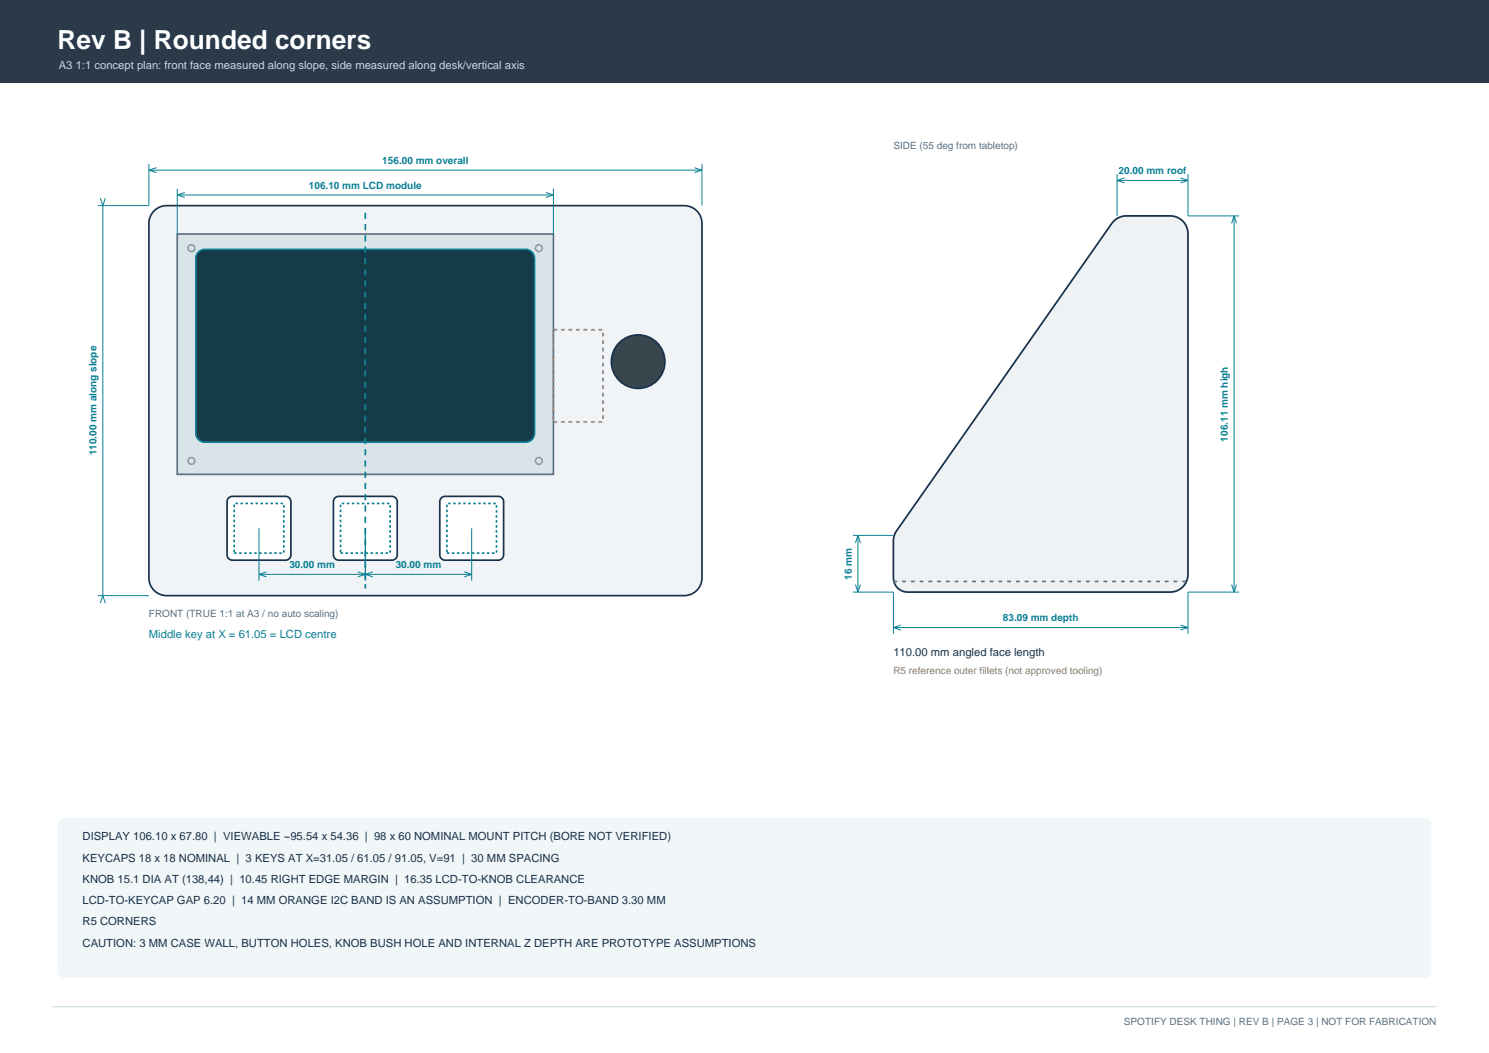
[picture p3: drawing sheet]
<svg xmlns="http://www.w3.org/2000/svg" width="420mm" height="297mm" viewBox="0 0 420 297" stroke-linecap="round" stroke-linejoin="round" font-family="sans-serif">
<defs><g id="words">
<text font-size="7.4" fill="#fff" x="16.2" y="13.8">Rev B | Rounded corners</text>
<text font-size="3.2" fill="#c5dee4" x="16.6" y="19.4">A3 1:1 concept plan: front face measured along slope, side measured along desk/vertical axis</text>
<text font-size="3.2" fill="#087e93" x="42" y="180">Middle key at X = 61.05 = LCD centre</text>
<g font-size="3.2" fill="#19314a">
<text x="252" y="185">110.00 mm angled face length</text>
<text x="23.3" y="237">DISPLAY 106.10 x 67.80 | VIEWABLE ~95.54 x 54.36 | 98 x 60 NOMINAL MOUNT PITCH (BORE NOT VERIFIED)</text>
<text x="23.3" y="243">KEYCAPS 18 x 18 NOMINAL | 3 KEYS AT X=31.05 / 61.05 / 91.05, V=91 | 30 MM SPACING</text>
<text x="23.3" y="249">KNOB 15.1 DIA AT (138,44) | 10.45 RIGHT EDGE MARGIN | 16.35 LCD-TO-KNOB CLEARANCE</text>
<text x="23.3" y="255">LCD-TO-KEYCAP GAP 6.20 | 14 MM ORANGE I2C BAND IS AN ASSUMPTION | ENCODER-TO-BAND 3.30 MM</text>
<text x="23.3" y="261">R5 CORNERS</text>
<text x="23.3" y="267">CAUTION: 3 MM CASE WALL, BUTTON HOLES, KNOB BUSH HOLE AND INTERNAL Z DEPTH ARE PROTOTYPE ASSUMPTIONS</text>
</g>
<g font-size="2.8" fill="#5a7085">
<text x="252" y="41.9">SIDE (55 deg from tabletop)</text>
<text x="42" y="174">FRONT (TRUE 1:1 at A3 / no auto scaling)</text>
<text x="317" y="289.2">SPOTIFY DESK THING | REV B | PAGE 3 | NOT FOR FABRICATION</text>
</g>
<g font-size="2.8" fill="#087e93">
<text x="107.8" y="46.2">156.00 mm overall</text>
<text x="87.1" y="53.2">106.10 mm LCD module</text>
<text x="315.5" y="49.1">20.00 mm roof</text>
<text x="346.3" y="124.5" transform="rotate(-90 346.3 124.5)">106.11 mm high</text>
<text x="27.2" y="128.5" transform="rotate(-90 27.2 128.5)">110.00 mm along slope</text>
<text x="81.6" y="160.2">30.00 mm</text>
<text x="111.6" y="160.2">30.00 mm</text>
<text x="240.2" y="163.5" transform="rotate(-90 240.2 163.5)">16 mm</text>
<text x="282.9" y="175.2">83.09 mm depth</text>
</g>
<text font-size="2.8" fill="#bc7932" x="252" y="190">R5 reference outer fillets (not approved tooling)</text>
</g></defs>
<path d="M0 0h420v23.3h-420z" fill-rule="evenodd" fill="#2b3948"/>
<path d="M14.8 283.9h390.4" fill="none" stroke="#d3e0e5" stroke-width=".35"/>
<path d="M43.2 59.8a5 5 0 0 1 3.8-1.8h146a5 5 0 0 1 5 5v100a5 5 0 0 1-5 5h-146a5 5 0 0 1-5-5v-100a5 5 0 0 1 1.2-3.2z" fill-rule="evenodd" fill="#f0f4f7" stroke="#19314a" stroke-width=".48"/>
<path d="M50 66h106.1v67.8h-106.1z" fill-rule="evenodd" fill="#d9e4e9" stroke="#5a7085" stroke-width=".48"/>
<path d="M56.2 70.9l1.5-.5h90.6a2.5 2.5 0 0 1 2.5 2.5v49.3a2.5 2.5 0 0 1-2.5 2.5h-90.6a2.5 2.5 0 0 1-2.5-2.5v-49.3a2.49 2.49 0 0 1 1-2z" fill-rule="evenodd" fill="#163b48" stroke="#087e93" stroke-width=".48"/>
<path d="M64.7 140.3l.8-.3h15a1.5 1.5 0 0 1 1.6 1.5v15a1.5 1.5 0 0 1-1.6 1.5h-15a1.5 1.5 0 0 1-1.4-1.5v-15v-.5z" fill-rule="evenodd" fill="#fff" stroke="#19314a" stroke-width=".48"/>
<path d="M66 142h14v14h-14z" fill="none" stroke="#087e93" stroke-width=".48" stroke-dasharray=".7 .7" stroke-linecap="butt"/>
<path d="M94.3 140.6l.8-.5 .5-.1h15a1.5 1.5 0 0 1 1.4 1.5v15a1.5 1.5 0 0 1-1.4 1.5h-15a1.5 1.5 0 0 1-1.6-1.5v-15z" fill-rule="evenodd" fill="#fff" stroke="#19314a" stroke-width=".48"/>
<path d="M96 142h14v14h-14z" fill="none" stroke="#087e93" stroke-width=".48" stroke-dasharray=".7 .7" stroke-linecap="butt"/>
<path d="M124.3 140.6l.8-.5 .5-.1h14.9a1.5 1.5 0 0 1 1.5 1.5v15a1.5 1.5 0 0 1-1.5 1.5h-14.9a1.5 1.5 0 0 1-1.6-1.5v-15z" fill-rule="evenodd" fill="#fff" stroke="#19314a" stroke-width=".48"/>
<path d="M126.1 142h14v14h-14z" fill="none" stroke="#087e93" stroke-width=".48" stroke-dasharray=".7 .7" stroke-linecap="butt"/>
<circle cx="180" cy="102" r="7.6" fill="#38474d" stroke="#19314a" stroke-width=".48"/>
<path d="M156.1 93h14v26h-14z" fill="none" stroke="#bc7932" stroke-width=".48" stroke-dasharray="1.1 1.1" stroke-linecap="butt"/>
<g fill="none" stroke="#a184b5" stroke-width=".48">
<circle cx="54" cy="70" r=".95"/>
<circle cx="152" cy="70" r=".95"/>
<circle cx="54" cy="130" r=".95"/>
<circle cx="152" cy="130" r=".95"/>
</g>
<path d="M103 60v106" fill="none" stroke="#087e93" stroke-width=".48" stroke-dasharray="1.8 1.4" stroke-linecap="butt"/>
<g fill="none" stroke="#087e93" stroke-width=".28">
<path d="M28.3 55.9l.7 2.1M29 58v110M29.7 55.9l-.7 2.1M42 46.2v11.8h-14.4M42 48h156M42 48l2.1 .7M44.1 47.3l-2.1 .7M50 53.2v12.8M50 55h106.1M50 55l2.1 .7M52.1 54.3l-2.1 .7M154 54.3l2.1 .7"/>
<path d="M156.1 53.2v12.8M156.1 55l-2.1 .7M195.9 47.3l2.1 .7M198 46.2v11.8M198 48l-2.1 .7M73.1 149v14.8M103 149v14.8M133 149v14.8M27.6 168h14.4M29 168l-.7 2.1M29 168l.7 2.1M73.1 162h59.9"/>
<path d="M73.1 162l2.1 .7M75.2 161.3l-2.1 .7M100.9 161.3l4.3 1.4M105.2 161.3l-4.3 1.4M130.9 161.3l2.1 .7M133 162l-2.1 .7"/>
</g>
<path d="M314.2 62.3a5 5 0 0 1 3.5-1.4h12.4a5 5 0 0 1 5 5v96.1a5 5 0 0 1-5 5h-74.1a4 4 0 0 1-4-4v-10.7l.2-1.2 .5-1.1z" fill-rule="evenodd" fill="#eef2f5" stroke="#19314a" stroke-width=".49"/>
<path d="M252 164h83.1" fill="none" stroke="#5a7085" stroke-width=".49" stroke-dasharray="1.1 1.4" stroke-linecap="butt"/>
<g fill="none" stroke="#087e93" stroke-width=".28">
<path d="M315.1 49.1v11.8M315.1 50.9h20M315.1 50.9l2.1 .7M317.2 50.2l-2.1 .7M333 50.2l2.1 .7M335.1 49.1v11.8h14.4M335.1 50.9l-2.1 .7M348.1 60.9v106.1M348.1 60.9l-.7 2.1M348.1 60.9l.7 2.1M240.6 151h11.4M242 151v16"/>
<path d="M242 151l-.7 2.1M242 151l.7 2.1M240.6 167h11.4v11.8M241.3 164.9l.7 2.1M242.7 164.9l-.7 2.1M252 177h83.1M252 177l2.1 .7M254.1 176.3l-2.1 .7M333 176.3l2.1 .7M335.1 177l-2.1 .7M347.4 164.9l.7 2.1M348.8 164.9l-.7 2.1"/>
<path d="M349.5 167h-14.4v11.8"/>
</g>
<path d="M16.8 231.3l1-.5 .5-.1h383.4a2.12 2.12 0 0 1 2.1 2.1v40.9a2.12 2.12 0 0 1-2.1 2.1h-383.4a2.12 2.12 0 0 1-2.1-2.1v-40.9l.1-.6z" fill-rule="evenodd" fill="#f1f6f8"/>
<use href="#words"/>
</svg>
